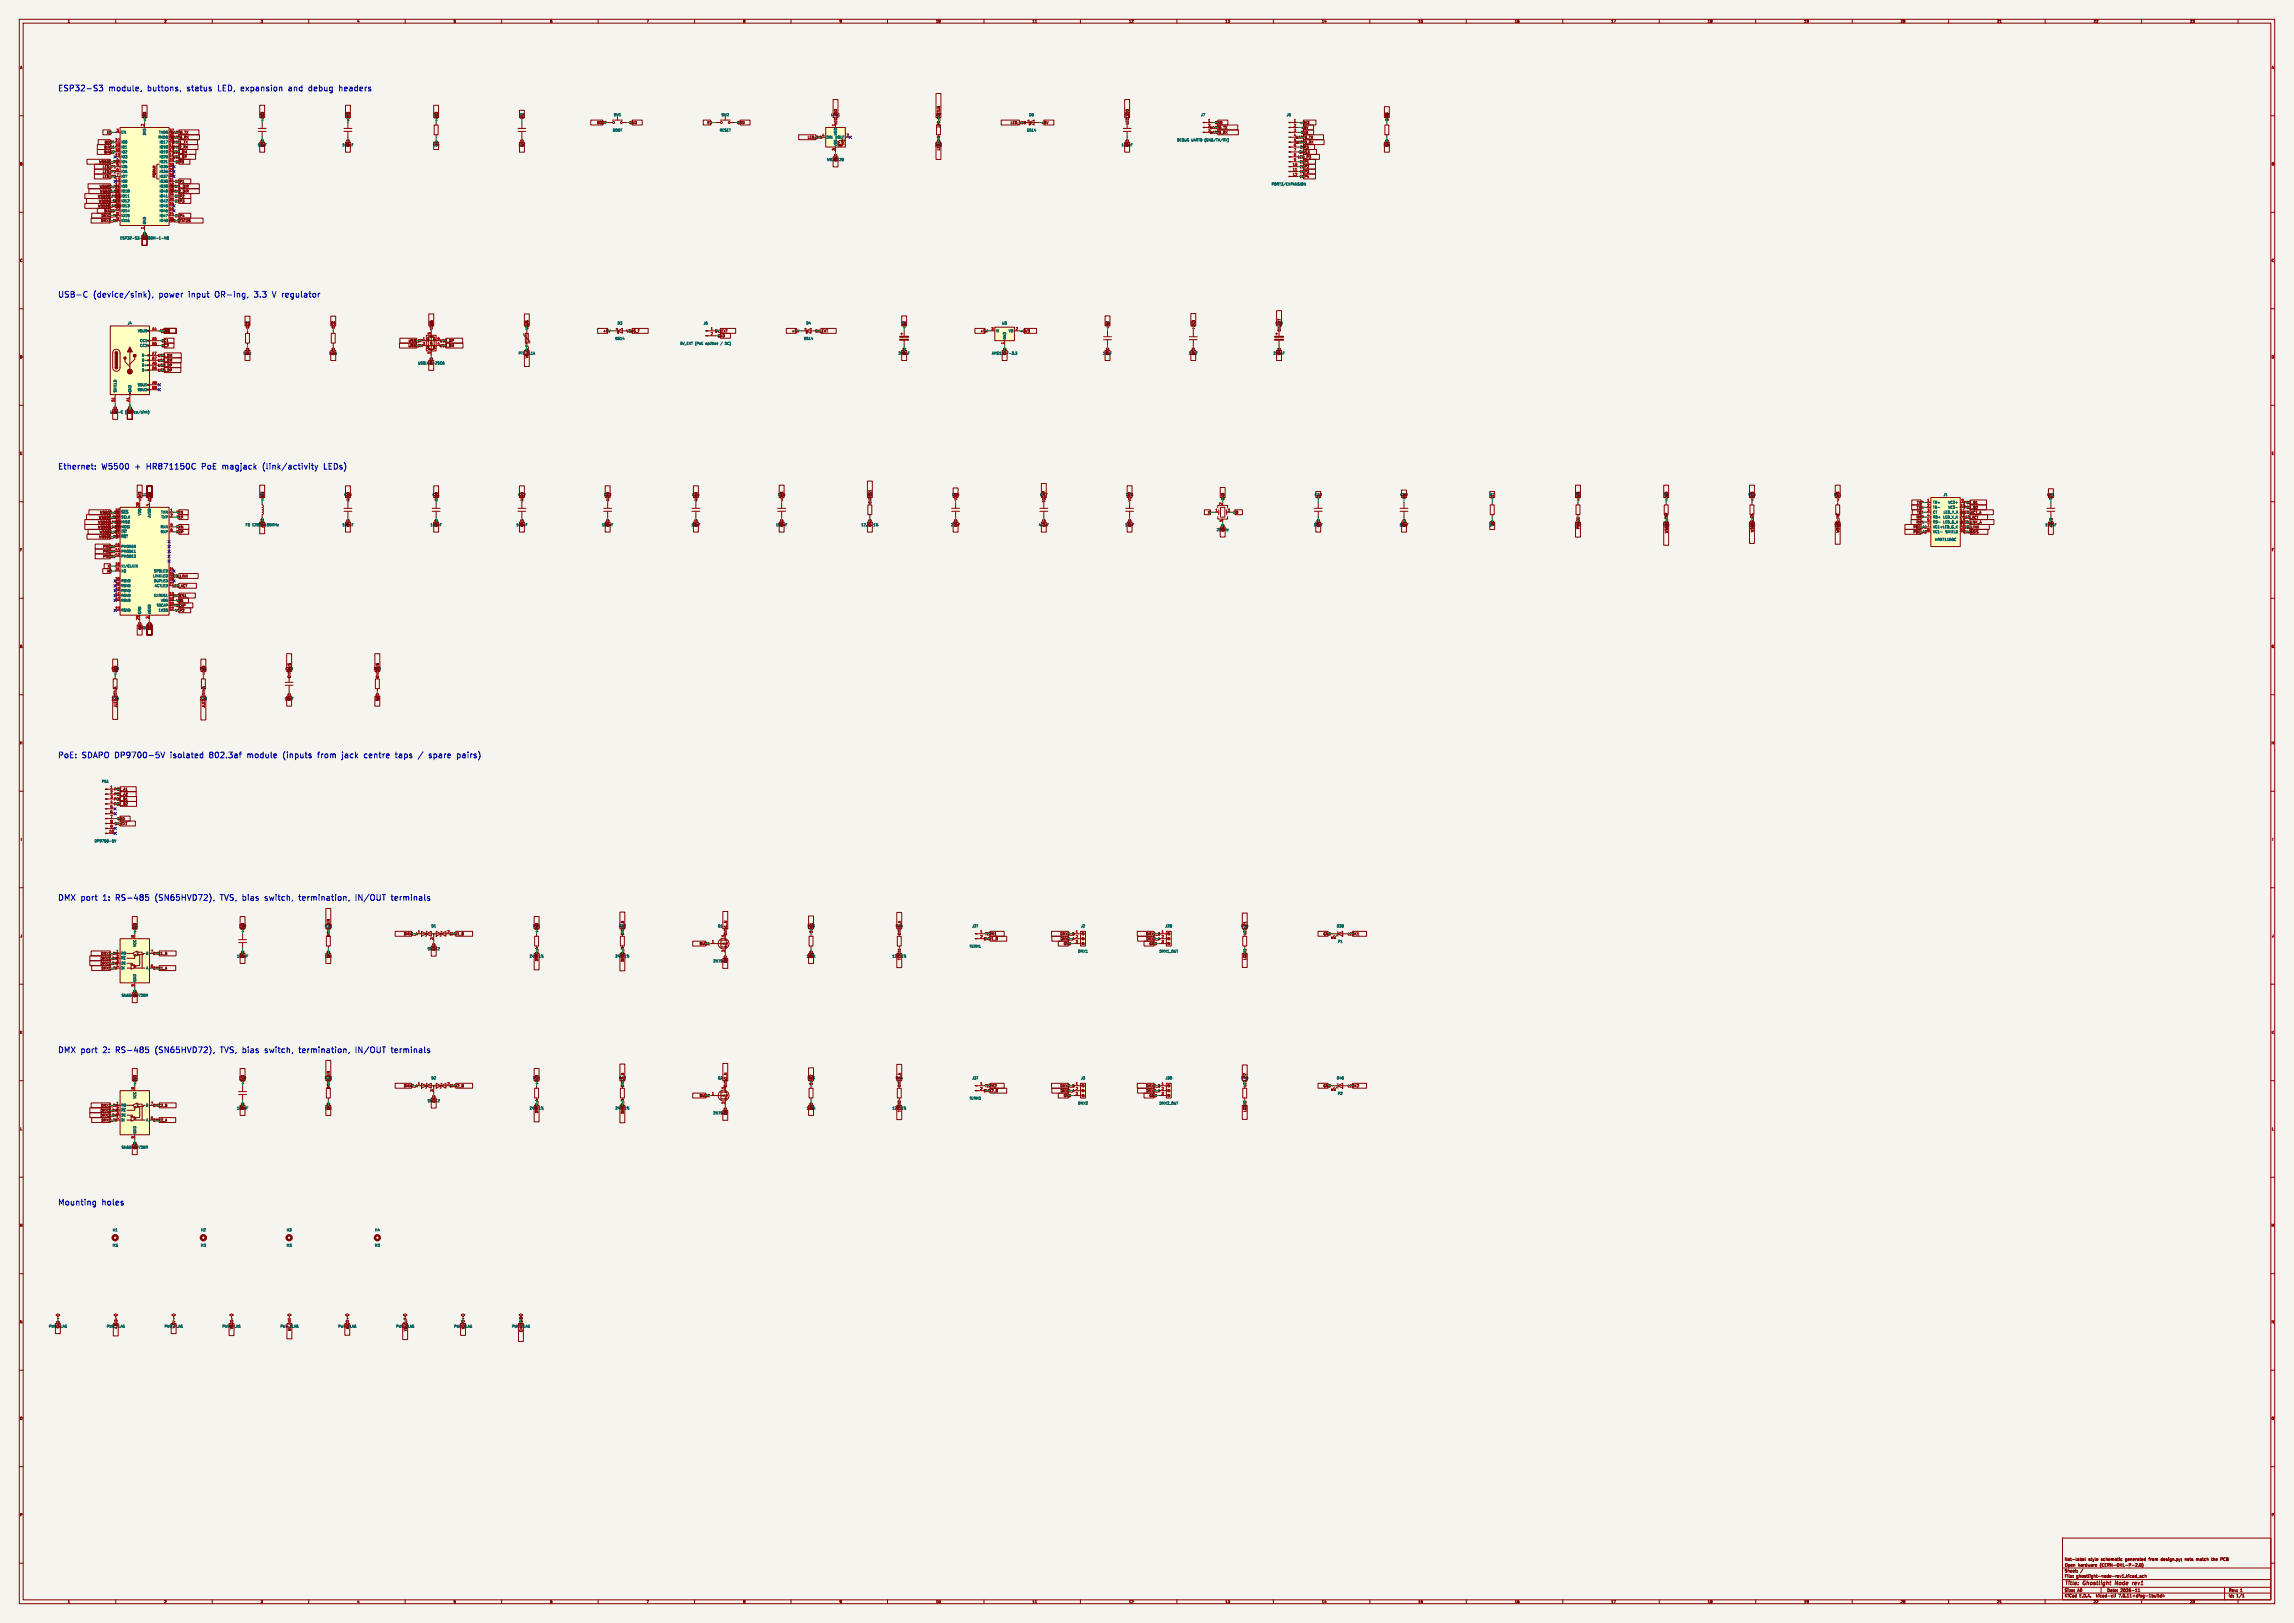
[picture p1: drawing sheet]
<svg xmlns="http://www.w3.org/2000/svg" width="1189mm" height="841mm" viewBox="0 0 1189 841" stroke-linecap="round" stroke-linejoin="round" font-family="sans-serif">
<defs><g id="words">
<g font-size="4.2" fill="#0000c2">
<text x="30" y="47">ESP32-S3</text>
<text x="56" y="47">module,</text>
<text x="76" y="47">buttons,</text>
<text x="96" y="47">status</text>
<text x="112" y="47">LED, expansion</text>
<text x="148" y="47">and</text>
<text x="158" y="47">debug</text>
<text x="174" y="47">headers</text>
<text x="30" y="154">USB-C</text>
<text x="48" y="154">(device/sink),</text>
<text x="82" y="154">power</text>
<text x="97" y="154">input</text>
<text x="110" y="154">OR-ing,</text>
<text x="131" y="154">3.3</text>
<text x="140" y="154">V regulator</text>
<text x="30" y="243">Ethernet:</text>
<text x="52" y="243">W5500</text>
<text x="69" y="243">+</text>
<text x="75" y="243">HR871150C</text>
<text x="103" y="243">PoE magjack</text>
<text x="135" y="243">(link/activity</text>
<text x="166" y="243">LEDs)</text>
<text x="30" y="393">PoE:</text>
<text x="42" y="393">SDAPO DP9700-5V</text>
<text x="87" y="393">isolated</text>
<text x="107" y="393">802.3af</text>
<text x="127" y="393">module</text>
<text x="145" y="393">(inputs</text>
<text x="163" y="393">from</text>
<text x="176" y="393">jack</text>
<text x="187" y="393">centre</text>
<text x="203" y="393">taps</text>
<text x="215" y="393">/</text>
<text x="220" y="393">spare</text>
<text x="234" y="393">pairs)</text>
<text x="30" y="467">DMX port</text>
<text x="53" y="467">1:</text>
<text x="59" y="467">RS-485</text>
<text x="79" y="467">(SN65HVD72),</text>
<text x="113" y="467">TVS, bias</text>
<text x="136" y="467">switch,</text>
<text x="153" y="467">termination,</text>
<text x="182" y="467">IN/OUT</text>
<text x="201" y="467">terminals</text>
<text x="30" y="546">DMX port</text>
<text x="53" y="546">2:</text>
<text x="59" y="546">RS-485</text>
<text x="79" y="546">(SN65HVD72),</text>
<text x="113" y="546">TVS, bias</text>
<text x="136" y="546">switch,</text>
<text x="153" y="546">termination,</text>
<text x="182" y="546">IN/OUT</text>
<text x="201" y="546">terminals</text>
<text x="30" y="625">Mounting</text>
<text x="52" y="625">holes</text>
</g>
<g font-size="2.8" fill="#840000">
<text x="1070" y="822">Title:</text>
<text x="1080" y="822">Ghostlight</text>
<text x="1097" y="822">Node</text>
<text x="1107" y="822">rev1</text>
</g>
<g font-size="2.1" fill="#840000">
<text x="1070" y="809">Net-label</text>
<text x="1082" y="809">style</text>
<text x="1089" y="809">schematic</text>
<text x="1102" y="809">generated</text>
<text x="1114" y="809">from</text>
<text x="1120" y="809">design.py;</text>
<text x="1133" y="809">nets</text>
<text x="1139" y="809">match</text>
<text x="1147" y="809">the</text>
<text x="1152" y="809">PCB</text>
<text x="1070" y="815">Sheet:</text>
<text x="1070" y="812">Open</text>
<text x="1077" y="812">hardware</text>
<text x="1089" y="812">(CERN-OHL-P-2.0)</text>
<text x="1070" y="818">File:</text>
<text x="1076" y="818">ghostlight-node-rev1.kicad_sch</text>
<text x="1070" y="828">KiCad</text>
<text x="1070" y="825">Size:</text>
<text x="1077" y="825">A0</text>
<text x="1078" y="828">E.D.A.</text>
<text x="1087" y="828">kicad-cli</text>
<text x="1092" y="825">Date:</text>
<text x="1098" y="828">7.0.11+dfsg-1build4</text>
<text x="1099" y="825">2026-11</text>
<text x="1155" y="825">Rev:</text>
<text x="1155" y="828">Id:</text>
<text x="1159" y="828">1/1</text>
<text x="1161" y="825">1</text>
</g>
<g font-size="1.8" fill="#840000">
<text x="35" y="12">1</text>
<text x="85" y="12">2</text>
<text x="135" y="12">3</text>
<text x="185" y="12">4</text>
<text x="235" y="12">5</text>
<text x="285" y="12">6</text>
<text x="335" y="12">7</text>
<text x="385" y="12">8</text>
<text x="435" y="12">9</text>
<text x="485" y="12">10</text>
<text x="535" y="12">11</text>
<text x="585" y="12">12</text>
<text x="635" y="12">13</text>
<text x="685" y="12">14</text>
<text x="735" y="12">15</text>
<text x="785" y="12">16</text>
<text x="835" y="12">17</text>
<text x="885" y="12">18</text>
<text x="935" y="12">19</text>
<text x="985" y="12">20</text>
<text x="1035" y="12">21</text>
<text x="1085" y="12">22</text>
<text x="1135" y="12">23</text>
<text x="10" y="36">A</text>
<text x="1177" y="36">A</text>
<text x="74" y="60">U1</text>
<text x="135" y="60">C1</text>
<text x="179" y="60">C2</text>
<text x="225" y="60">R1</text>
<text x="271" y="62" transform="rotate(-90 271 62)">EN</text>
<text x="326" y="64">GND</text>
<text x="366" y="64">EN</text>
<text x="382" y="64">GND</text>
<text x="431" y="60">LED1</text>
<text x="485" y="60">R2</text>
<text x="539" y="64">+5V</text>
<text x="583" y="60">C4</text>
<text x="630" y="64">GND</text>
<text x="717" y="60">R5</text>
<text x="720" y="63" transform="rotate(-90 720 63)">DIR3</text>
<text x="55" y="70">EN</text>
<text x="88" y="71">36</text>
<text x="626" y="68">3</text>
<text x="674" y="67">+5V</text>
<text x="674" y="70">GND</text>
<text x="54" y="77">BIAS1</text>
<text x="88" y="73">10</text>
<text x="88" y="76">11</text>
<text x="133" y="76">10uF</text>
<text x="137" y="76" transform="rotate(-90 137 76)">GND</text>
<text x="181" y="76" transform="rotate(-90 181 76)">GND</text>
<text x="227" y="75" transform="rotate(-90 227 75)">EN</text>
<text x="269" y="76">1uF</text>
<text x="271" y="76" transform="rotate(-90 271 76)">GND</text>
<text x="484" y="76">330</text>
<text x="585" y="76" transform="rotate(-90 585 76)">GND</text>
<text x="670" y="76">6</text>
<text x="674" y="77">DIR3</text>
<text x="717" y="76">10k</text>
<text x="720" y="76" transform="rotate(-90 720 76)">GND</text>
<text x="54" y="80">BIAS2</text>
<text x="60" y="78">38</text>
<text x="60" y="84">4</text>
<text x="88" y="78">13</text>
<text x="88" y="81">14</text>
<text x="88" y="84">23</text>
<text x="434" y="84" transform="rotate(-90 434 84)">GND</text>
<text x="10" y="86">B</text>
<text x="60" y="86">5</text>
<text x="60" y="89">6</text>
<text x="91" y="85">DIR3</text>
<text x="674" y="87">EXP2</text>
<text x="674" y="85">EXP1</text>
<text x="674" y="90">EXP3</text>
<text x="1177" y="86">B</text>
<text x="60" y="94">12</text>
<text x="60" y="91">7</text>
<text x="81" y="92" transform="rotate(-90 81 92)">PSRAM</text>
<text x="91" y="95">EXP1</text>
<text x="674" y="92">EXP4</text>
<text x="60" y="96">17</text>
<text x="60" y="99">18</text>
<text x="60" y="101">19</text>
<text x="88" y="96">32</text>
<text x="88" y="99">33</text>
<text x="88" y="101">34</text>
<text x="60" y="104">20</text>
<text x="60" y="106">21</text>
<text x="63" y="102">IO11</text>
<text x="63" y="108">IO13</text>
<text x="91" y="103">EXP2</text>
<text x="91" y="105">EXP3</text>
<text x="54" y="110">BIAS3</text>
<text x="60" y="109">22</text>
<text x="91" y="113">EXP4</text>
<text x="88" y="114">25</text>
<text x="76" y="124" transform="rotate(-90 76 124)">GND</text>
<text x="10" y="136">C</text>
<text x="1177" y="136">C</text>
<text x="127" y="168">R3</text>
<text x="129" y="170" transform="rotate(-90 129 170)">CC1</text>
<text x="171" y="168">R4</text>
<text x="174" y="170" transform="rotate(-90 174 170)">CC2</text>
<text x="222" y="168">U6</text>
<text x="272" y="168">F1</text>
<text x="312" y="172">+5V</text>
<text x="410" y="172">+5V</text>
<text x="467" y="168">C5</text>
<text x="470" y="170" transform="rotate(-90 470 170)">+5V</text>
<text x="508" y="172">+5V</text>
<text x="573" y="168">C6</text>
<text x="575" y="170" transform="rotate(-90 575 170)">+5V</text>
<text x="617" y="168">C7</text>
<text x="661" y="168">C50</text>
<text x="84" y="177">CC1</text>
<text x="219" y="176">1</text>
<text x="219" y="179">3</text>
<text x="372" y="175">GND</text>
<text x="10" y="186">D</text>
<text x="84" y="180">CC2</text>
<text x="126" y="184">5.1k</text>
<text x="129" y="184" transform="rotate(-90 129 184)">GND</text>
<text x="171" y="184">5.1k</text>
<text x="174" y="184" transform="rotate(-90 174 184)">GND</text>
<text x="269" y="184">PTC</text>
<text x="273" y="184">1.1A</text>
<text x="470" y="184" transform="rotate(-90 470 184)">GND</text>
<text x="522" y="184" transform="rotate(-90 522 184)">GND</text>
<text x="572" y="184">10uF</text>
<text x="575" y="184" transform="rotate(-90 575 184)">GND</text>
<text x="619" y="184" transform="rotate(-90 619 184)">GND</text>
<text x="664" y="184" transform="rotate(-90 664 184)">GND</text>
<text x="1177" y="186">D</text>
<text x="224" y="189" transform="rotate(-90 224 189)">GND</text>
<text x="61" y="215" transform="rotate(-90 61 215)">GND</text>
<text x="68" y="215" transform="rotate(-90 68 215)">GND</text>
<text x="10" y="236">E</text>
<text x="1177" y="236">E</text>
<text x="135" y="257">L1</text>
<text x="178" y="257">C10</text>
<text x="224" y="257">C11</text>
<text x="269" y="257">C12</text>
<text x="313" y="257">C13</text>
<text x="359" y="257">C14</text>
<text x="403" y="257">C15</text>
<text x="450" y="257">R6</text>
<text x="493" y="257">C16</text>
<text x="539" y="257">C17</text>
<text x="584" y="257">C18</text>
<text x="632" y="257">Y1</text>
<text x="817" y="257">R8</text>
<text x="862" y="257">R9</text>
<text x="906" y="257">R10</text>
<text x="951" y="257">R11</text>
<text x="1061" y="257">C21</text>
<text x="496" y="259" transform="rotate(-90 496 259)">VBG</text>
<text x="635" y="259" transform="rotate(-90 635 259)">GND</text>
<text x="684" y="258" transform="rotate(-90 684 258)">XI</text>
<text x="729" y="259" transform="rotate(-90 729 259)">XO</text>
<text x="774" y="258" transform="rotate(-90 774 258)">XI</text>
<text x="993" y="264">TXN</text>
<text x="993" y="261">TXP</text>
<text x="1064" y="259" transform="rotate(-90 1064 259)">TCT</text>
<text x="60" y="265">32</text>
<text x="60" y="268">33</text>
<text x="91" y="266">TXN</text>
<text x="91" y="269">TXP</text>
<text x="626" y="266">XI</text>
<text x="639" y="266">XO</text>
<text x="993" y="269">RXP</text>
<text x="994" y="266">TCT</text>
<text x="1016" y="265">11</text>
<text x="1016" y="268">12</text>
<text x="60" y="270">34</text>
<text x="60" y="273">35</text>
<text x="60" y="275">36</text>
<text x="63" y="271">MISO</text>
<text x="63" y="274">MOSI</text>
<text x="91" y="274">RXN</text>
<text x="137" y="273" transform="rotate(-90 137 273)">AVDD</text>
<text x="181" y="273" transform="rotate(-90 181 273)">GND</text>
<text x="227" y="273" transform="rotate(-90 227 273)">GND</text>
<text x="271" y="273" transform="rotate(-90 271 273)">GND</text>
<text x="316" y="273" transform="rotate(-90 316 273)">GND</text>
<text x="358" y="273">10uF</text>
<text x="362" y="273" transform="rotate(-90 362 273)">GND</text>
<text x="406" y="273" transform="rotate(-90 406 273)">GND</text>
<text x="452" y="273" transform="rotate(-90 452 273)">GND</text>
<text x="493" y="273">22nF</text>
<text x="496" y="273" transform="rotate(-90 496 273)">GND</text>
<text x="542" y="273" transform="rotate(-90 542 273)">GND</text>
<text x="583" y="273">10uF</text>
<text x="586" y="273" transform="rotate(-90 586 273)">GND</text>
<text x="635" y="276" transform="rotate(-90 635 276)">GND</text>
<text x="684" y="273" transform="rotate(-90 684 273)">GND</text>
<text x="729" y="273" transform="rotate(-90 729 273)">GND</text>
<text x="772" y="273">1M</text>
<text x="774" y="272" transform="rotate(-90 774 272)">XO</text>
<text x="816" y="273">10k</text>
<text x="862" y="273">10k</text>
<text x="906" y="273">10k</text>
<text x="951" y="273">10k</text>
<text x="993" y="271">RXN</text>
<text x="999" y="275">8</text>
<text x="1016" y="275">SH</text>
<text x="1016" y="270">13</text>
<text x="1016" y="273">14</text>
<text x="1064" y="274" transform="rotate(-90 1064 274)">+3V3</text>
<text x="60" y="278">37</text>
<text x="91" y="277">RXP</text>
<text x="10" y="286">F</text>
<text x="1177" y="286">F</text>
<text x="55" y="297">XO</text>
<text x="56" y="294">XI</text>
<text x="88" y="301">26</text>
<text x="91" y="312">VBG</text>
<text x="73" y="326" transform="rotate(-90 73 326)">GND</text>
<text x="78" y="326" transform="rotate(-90 78 326)">GND</text>
<text x="10" y="336">G</text>
<text x="1177" y="336">G</text>
<text x="58" y="347">R50</text>
<text x="103" y="347">R51</text>
<text x="148" y="347">C23</text>
<text x="194" y="347">R12</text>
<text x="58" y="363">220</text>
<text x="103" y="363">220</text>
<text x="147" y="363">10nF</text>
<text x="151" y="363" transform="rotate(-90 151 363)">GND</text>
<text x="194" y="363">1M</text>
<text x="197" y="363" transform="rotate(-90 197 363)">GND</text>
<text x="10" y="386">H</text>
<text x="1177" y="386">H</text>
<text x="61" y="425">GND</text>
<text x="11" y="436">I</text>
<text x="1178" y="436">I</text>
<text x="10" y="486">J</text>
<text x="68" y="481">U3</text>
<text x="124" y="481">C30</text>
<text x="168" y="481">R30</text>
<text x="276" y="481">R31</text>
<text x="321" y="481">R32</text>
<text x="418" y="481">R33</text>
<text x="464" y="481">R34</text>
<text x="643" y="481">R35</text>
<text x="686" y="485">GND</text>
<text x="1177" y="486">J</text>
<text x="362" y="490">BIAS1</text>
<text x="551" y="490">GND</text>
<text x="596" y="490">GND</text>
<text x="60" y="496">2</text>
<text x="127" y="497" transform="rotate(-90 127 497)">GND</text>
<text x="168" y="496">10k</text>
<text x="171" y="497" transform="rotate(-90 171 497)">GND</text>
<text x="226" y="493" transform="rotate(-90 226 493)">GND</text>
<text x="319" y="496">240</text>
<text x="324" y="496">1%</text>
<text x="418" y="496">100k</text>
<text x="421" y="497" transform="rotate(-90 421 497)">GND</text>
<text x="462" y="496">120</text>
<text x="467" y="496">1%</text>
<text x="644" y="496">1k</text>
<text x="646" y="498" transform="rotate(-90 646 498)">LEDK1</text>
<text x="60" y="499">3</text>
<text x="377" y="499" transform="rotate(-90 377 499)">GND</text>
<text x="71" y="517" transform="rotate(-90 71 517)">GND</text>
<text x="10" y="536">K</text>
<text x="1177" y="536">K</text>
<text x="68" y="559">U4</text>
<text x="124" y="559">C40</text>
<text x="168" y="559">R40</text>
<text x="276" y="559">R41</text>
<text x="321" y="559">R42</text>
<text x="418" y="559">R43</text>
<text x="464" y="559">R44</text>
<text x="643" y="559">R45</text>
<text x="686" y="564">GND</text>
<text x="362" y="569">BIAS2</text>
<text x="551" y="569">GND</text>
<text x="596" y="569">GND</text>
<text x="60" y="575">2</text>
<text x="127" y="575" transform="rotate(-90 127 575)">GND</text>
<text x="168" y="575">10k</text>
<text x="171" y="575" transform="rotate(-90 171 575)">GND</text>
<text x="226" y="571" transform="rotate(-90 226 571)">GND</text>
<text x="319" y="575">240</text>
<text x="324" y="575">1%</text>
<text x="418" y="575">100k</text>
<text x="421" y="575" transform="rotate(-90 421 575)">GND</text>
<text x="462" y="575">120</text>
<text x="467" y="575">1%</text>
<text x="644" y="575">1k</text>
<text x="60" y="578">3</text>
<text x="377" y="578" transform="rotate(-90 377 578)">GND</text>
<text x="10" y="586">L</text>
<text x="1177" y="586">L</text>
<text x="71" y="596" transform="rotate(-90 71 596)">GND</text>
<text x="10" y="636">M</text>
<text x="1177" y="636">M</text>
<text x="10" y="686">N</text>
<text x="31" y="688" transform="rotate(-90 31 688)">GND</text>
<text x="61" y="689" transform="rotate(-90 61 689)">+3V3</text>
<text x="91" y="688" transform="rotate(-90 91 688)">+5V</text>
<text x="121" y="689" transform="rotate(-90 121 689)">VBUS</text>
<text x="181" y="689" transform="rotate(-90 181 689)">AVDD</text>
<text x="241" y="689" transform="rotate(-90 241 689)">V1P2</text>
<text x="1177" y="686">N</text>
<text x="10" y="736">O</text>
<text x="1177" y="736">O</text>
<text x="10" y="786">P</text>
<text x="1177" y="786">P</text>
<text x="35" y="831">1</text>
<text x="85" y="831">2</text>
<text x="135" y="831">3</text>
<text x="185" y="831">4</text>
<text x="235" y="831">5</text>
<text x="285" y="831">6</text>
<text x="335" y="831">7</text>
<text x="385" y="831">8</text>
<text x="435" y="831">9</text>
<text x="485" y="831">10</text>
<text x="535" y="831">11</text>
<text x="585" y="831">12</text>
<text x="635" y="831">13</text>
<text x="685" y="831">14</text>
<text x="735" y="831">15</text>
<text x="785" y="831">16</text>
<text x="835" y="831">17</text>
<text x="885" y="831">18</text>
<text x="935" y="831">19</text>
<text x="985" y="831">20</text>
<text x="1035" y="831">21</text>
<text x="1085" y="831">22</text>
<text x="1135" y="831">23</text>
</g>
<g font-size="1.8" fill="#a90000">
<text x="75" y="65" transform="rotate(-90 75 65)">2</text>
<text x="433" y="65" transform="rotate(-90 433 65)">1</text>
<text x="626" y="63">1</text>
<text x="626" y="66">2</text>
<text x="670" y="63">1</text>
<text x="670" y="66">2</text>
<text x="60" y="68">3</text>
<text x="88" y="68">37</text>
<text x="426" y="71">4</text>
<text x="439" y="71">2</text>
<text x="670" y="68">3</text>
<text x="670" y="71">4</text>
<text x="60" y="73">27</text>
<text x="60" y="76">39</text>
<text x="670" y="73">5</text>
<text x="60" y="81">15</text>
<text x="433" y="78" transform="rotate(-90 433 78)">3</text>
<text x="670" y="78">7</text>
<text x="670" y="81">8</text>
<text x="670" y="84">9</text>
<text x="88" y="86">28</text>
<text x="88" y="89">29</text>
<text x="670" y="86">10</text>
<text x="670" y="89">11</text>
<text x="88" y="91">30</text>
<text x="88" y="94">31</text>
<text x="670" y="91">12</text>
<text x="88" y="106">26</text>
<text x="88" y="104">35</text>
<text x="60" y="112">8</text>
<text x="88" y="109">16</text>
<text x="88" y="112">24</text>
<text x="60" y="114">9</text>
<text x="75" y="119" transform="rotate(-90 75 119)">1</text>
<text x="79" y="171">A4</text>
<text x="223" y="173" transform="rotate(-90 223 173)">5</text>
<text x="368" y="171">1</text>
<text x="368" y="174">2</text>
<text x="514" y="171">3</text>
<text x="526" y="171">2</text>
<text x="79" y="179">B5</text>
<text x="79" y="176">A5</text>
<text x="227" y="179">4</text>
<text x="227" y="176">6</text>
<text x="520" y="179" transform="rotate(-90 520 179)">1</text>
<text x="79" y="184">A7</text>
<text x="223" y="184" transform="rotate(-90 223 184)">2</text>
<text x="79" y="192">B6</text>
<text x="79" y="186">B7</text>
<text x="79" y="189">A6</text>
<text x="79" y="202">B8</text>
<text x="79" y="199">A8</text>
<text x="59" y="208" transform="rotate(-90 59 208)">S1</text>
<text x="67" y="208" transform="rotate(-90 67 208)">A1</text>
<text x="72" y="263" transform="rotate(-90 72 263)">28</text>
<text x="77" y="262" transform="rotate(-90 77 262)">4</text>
<text x="633" y="262" transform="rotate(-90 633 262)">2</text>
<text x="999" y="260">1</text>
<text x="999" y="263">2</text>
<text x="1016" y="263">10</text>
<text x="1017" y="260">9</text>
<text x="88" y="265">1</text>
<text x="88" y="268">2</text>
<text x="630" y="265">1</text>
<text x="636" y="265">3</text>
<text x="999" y="265">3</text>
<text x="999" y="268">4</text>
<text x="88" y="273">5</text>
<text x="88" y="275">6</text>
<text x="633" y="271" transform="rotate(-90 633 271)">4</text>
<text x="999" y="270">5</text>
<text x="999" y="273">7</text>
<text x="60" y="285">44</text>
<text x="60" y="283">45</text>
<text x="60" y="293">30</text>
<text x="60" y="288">43</text>
<text x="60" y="296">31</text>
<text x="88" y="296">24</text>
<text x="88" y="298">25</text>
<text x="60" y="301">38</text>
<text x="60" y="303">39</text>
<text x="60" y="306">40</text>
<text x="88" y="303">27</text>
<text x="60" y="308">41</text>
<text x="60" y="311">42</text>
<text x="88" y="308">10</text>
<text x="88" y="311">18</text>
<text x="60" y="316">23</text>
<text x="88" y="313">20</text>
<text x="88" y="316">22</text>
<text x="72" y="321" transform="rotate(-90 72 321)">29</text>
<text x="77" y="321" transform="rotate(-90 77 321)">3</text>
<text x="57" y="409">1</text>
<text x="57" y="411">2</text>
<text x="57" y="414">3</text>
<text x="57" y="416">4</text>
<text x="57" y="419">5</text>
<text x="57" y="421">6</text>
<text x="57" y="424">7</text>
<text x="56" y="432">10</text>
<text x="57" y="426">8</text>
<text x="57" y="429">9</text>
<text x="70" y="486" transform="rotate(-90 70 486)">8</text>
<text x="216" y="484">1</text>
<text x="232" y="484">2</text>
<text x="376" y="486" transform="rotate(-90 376 486)">3</text>
<text x="508" y="484">1</text>
<text x="557" y="484">1</text>
<text x="602" y="484">1</text>
<text x="225" y="487" transform="rotate(-90 225 487)">3</text>
<text x="369" y="489">1</text>
<text x="508" y="486">2</text>
<text x="557" y="486">2</text>
<text x="557" y="489">3</text>
<text x="602" y="486">2</text>
<text x="602" y="489">3</text>
<text x="60" y="494">1</text>
<text x="78" y="494">7</text>
<text x="376" y="493" transform="rotate(-90 376 493)">2</text>
<text x="60" y="501">4</text>
<text x="78" y="501">6</text>
<text x="70" y="511" transform="rotate(-90 70 511)">5</text>
<text x="216" y="562">1</text>
<text x="232" y="562">2</text>
<text x="508" y="562">1</text>
<text x="557" y="562">1</text>
<text x="602" y="562">1</text>
<text x="70" y="565" transform="rotate(-90 70 565)">8</text>
<text x="225" y="566" transform="rotate(-90 225 566)">3</text>
<text x="369" y="567">1</text>
<text x="376" y="565" transform="rotate(-90 376 565)">3</text>
<text x="508" y="565">2</text>
<text x="557" y="565">2</text>
<text x="557" y="567">3</text>
<text x="602" y="565">2</text>
<text x="602" y="567">3</text>
<text x="60" y="573">1</text>
<text x="78" y="573">7</text>
<text x="376" y="572" transform="rotate(-90 376 572)">2</text>
<text x="60" y="580">4</text>
<text x="78" y="580">6</text>
<text x="70" y="590" transform="rotate(-90 70 590)">5</text>
</g>
<g font-size="1.8" fill="#009600">
<text x="76" y="63" transform="rotate(-90 76 63)">+3V3</text>
<text x="137" y="63" transform="rotate(-90 137 63)">+3V3</text>
<text x="181" y="63" transform="rotate(-90 181 63)">+3V3</text>
<text x="227" y="63" transform="rotate(-90 227 63)">+3V3</text>
<text x="309" y="64">BOOT</text>
<text x="434" y="65" transform="rotate(-90 434 65)">LED_VDD</text>
<text x="524" y="64">LED_VDD</text>
<text x="585" y="65" transform="rotate(-90 585 65)">LED_VDD</text>
<text x="673" y="64">+3V3</text>
<text x="89" y="70">UART0_TX</text>
<text x="487" y="66" transform="rotate(-90 487 66)">LED_STATUS</text>
<text x="627" y="70">UART0_RX</text>
<text x="627" y="67">UART0_TX</text>
<text x="54" y="75">BOOT</text>
<text x="88" y="72">UART0_RX</text>
<text x="89" y="77">DMX2_RX</text>
<text x="89" y="75">DMX1_TX</text>
<text x="419" y="72">LED_DIN</text>
<text x="671" y="75">UART0_RX</text>
<text x="672" y="72">UART0_TX</text>
<text x="89" y="80">USB_DM</text>
<text x="89" y="82">USB_DP</text>
<text x="487" y="78" transform="rotate(-90 487 78)">LED_DIN</text>
<text x="673" y="82">LED_P3</text>
<text x="673" y="80">BIAS3</text>
<text x="51" y="85">W5500_RST</text>
<text x="53" y="87">LED_P1</text>
<text x="53" y="90">LED_P2</text>
<text x="53" y="92">LED_P3</text>
<text x="51" y="97">W5500_INT</text>
<text x="52" y="100">W5500_CS</text>
<text x="88" y="97">DMX1_DIR</text>
<text x="88" y="100">DMX2_DIR</text>
<text x="51" y="108">W5500_MISO</text>
<text x="51" y="103">W5500_MOSI</text>
<text x="51" y="105">W5500_SCK</text>
<text x="52" y="113">DMX2_TX</text>
<text x="52" y="115">DMX1_RX</text>
<text x="83" y="115">IO48 LED_STATUS</text>
<text x="83" y="172">VBUS</text>
<text x="224" y="171" transform="rotate(-90 224 171)">VBUS</text>
<text x="274" y="171" transform="rotate(-90 274 171)">VBUS</text>
<text x="325" y="172">VBUS_F</text>
<text x="370" y="172">5V_EXT</text>
<text x="423" y="172">5V_EXT</text>
<text x="529" y="172">+3V3</text>
<text x="619" y="171" transform="rotate(-90 619 171)">+3V3</text>
<text x="664" y="172" transform="rotate(-90 664 172)">5V_EXT</text>
<text x="212" y="177">USB_DP</text>
<text x="228" y="177">USB_DP</text>
<text x="82" y="185">USB_DM</text>
<text x="212" y="180">USB_DM</text>
<text x="228" y="180">USB_DM</text>
<text x="274" y="186" transform="rotate(-90 274 186)">VBUS_F</text>
<text x="82" y="188">USB_DM</text>
<text x="82" y="190">USB_DP</text>
<text x="82" y="193">USB_DP</text>
<text x="73" y="260" transform="rotate(-90 73 260)">+3V3</text>
<text x="78" y="260" transform="rotate(-90 78 260)">AVDD</text>
<text x="137" y="260" transform="rotate(-90 137 260)">+3V3</text>
<text x="181" y="260" transform="rotate(-90 181 260)">AVDD</text>
<text x="227" y="260" transform="rotate(-90 227 260)">AVDD</text>
<text x="271" y="260" transform="rotate(-90 271 260)">AVDD</text>
<text x="316" y="260" transform="rotate(-90 316 260)">AVDD</text>
<text x="362" y="260" transform="rotate(-90 362 260)">AVDD</text>
<text x="406" y="260" transform="rotate(-90 406 260)">+3V3</text>
<text x="452" y="261" transform="rotate(-90 452 261)">EXRES1</text>
<text x="542" y="260" transform="rotate(-90 542 260)">TOCAP</text>
<text x="586" y="260" transform="rotate(-90 586 260)">V1P2</text>
<text x="819" y="260" transform="rotate(-90 819 260)">+3V3</text>
<text x="865" y="260" transform="rotate(-90 865 260)">+3V3</text>
<text x="909" y="260" transform="rotate(-90 909 260)">+3V3</text>
<text x="953" y="260" transform="rotate(-90 953 260)">+3V3</text>
<text x="1018" y="264">POE_B2</text>
<text x="1018" y="261">POE_B1</text>
<text x="51" y="269">W5500_SCK</text>
<text x="52" y="266">W5500_CS</text>
<text x="1016" y="266">JLED_ACT_A</text>
<text x="1018" y="269">LED_ACT</text>
<text x="51" y="271">W5500_MISO</text>
<text x="51" y="274">W5500_MOSI</text>
<text x="819" y="274" transform="rotate(-90 819 274)">PMODE</text>
<text x="909" y="276" transform="rotate(-90 909 276)">W5500_CS</text>
<text x="992" y="274">POE_A1</text>
<text x="1007" y="271">LED_G_A JLED_LNK_A</text>
<text x="1017" y="274">LED_LINK</text>
<text x="51" y="279">W5500_RST</text>
<text x="51" y="277">W5500_INT</text>
<text x="865" y="276" transform="rotate(-90 865 276)">W5500_RST</text>
<text x="953" y="276" transform="rotate(-90 953 276)">W5500_INT</text>
<text x="992" y="277">POE_A2</text>
<text x="1017" y="277">CHASSIS</text>
<text x="53" y="284">PMODE</text>
<text x="53" y="287">PMODE</text>
<text x="53" y="289">PMODE</text>
<text x="89" y="299">LED_LINK</text>
<text x="89" y="304">LED_ACT</text>
<text x="89" y="310">EXRES1</text>
<text x="90" y="315">TOCAP</text>
<text x="91" y="317">V1P2</text>
<text x="61" y="350" transform="rotate(-90 61 350)">+3V3</text>
<text x="106" y="350" transform="rotate(-90 106 350)">+3V3</text>
<text x="151" y="352" transform="rotate(-90 151 352)">CHASSIS</text>
<text x="197" y="352" transform="rotate(-90 197 352)">CHASSIS</text>
<text x="61" y="367" transform="rotate(-90 61 367)">JLED_ACT_A</text>
<text x="106" y="367" transform="rotate(-90 106 367)">JLED_LNK_A</text>
<text x="59" y="412">POE_A2</text>
<text x="59" y="410">POE_A1</text>
<text x="59" y="418">POE_B2</text>
<text x="59" y="415">POE_B1</text>
<text x="59" y="428">5V_EXT</text>
<text x="71" y="483" transform="rotate(-90 71 483)">+3V3</text>
<text x="127" y="483" transform="rotate(-90 127 483)">+3V3</text>
<text x="171" y="486" transform="rotate(-90 171 486)">DMX1_DIR</text>
<text x="209" y="485">DMX1_A</text>
<text x="233" y="485">DMX1_B</text>
<text x="279" y="483" transform="rotate(-90 279 483)">+3V3</text>
<text x="324" y="485" transform="rotate(-90 324 485)">DMX1_B</text>
<text x="377" y="485" transform="rotate(-90 377 485)">BIAS1_N</text>
<text x="421" y="484" transform="rotate(-90 421 484)">BIAS1</text>
<text x="467" y="485" transform="rotate(-90 467 485)">DMX1_A</text>
<text x="510" y="485">TERM1</text>
<text x="549" y="485">DMX1_B</text>
<text x="594" y="485">DMX1_B</text>
<text x="646" y="484" transform="rotate(-90 646 484)">LED_P1</text>
<text x="698" y="485">LEDK1</text>
<text x="510" y="487">DMX1_B</text>
<text x="550" y="487">DMX1_A</text>
<text x="594" y="487">DMX1_A</text>
<text x="52" y="498">DMX1_DIR</text>
<text x="52" y="495">DMX1_RX</text>
<text x="79" y="495">DMX1_B</text>
<text x="467" y="498" transform="rotate(-90 467 498)">TERM1</text>
<text x="52" y="500">DMX1_DIR</text>
<text x="52" y="503">DMX1_TX</text>
<text x="79" y="503">DMX1_A</text>
<text x="279" y="498" transform="rotate(-90 279 498)">DMX1_A</text>
<text x="324" y="498" transform="rotate(-90 324 498)">BIAS1_N</text>
<text x="71" y="562" transform="rotate(-90 71 562)">+3V3</text>
<text x="127" y="562" transform="rotate(-90 127 562)">+3V3</text>
<text x="209" y="564">DMX2_A</text>
<text x="233" y="564">DMX2_B</text>
<text x="279" y="562" transform="rotate(-90 279 562)">+3V3</text>
<text x="324" y="563" transform="rotate(-90 324 563)">DMX2_B</text>
<text x="377" y="564" transform="rotate(-90 377 564)">BIAS2_N</text>
<text x="421" y="562" transform="rotate(-90 421 562)">BIAS2</text>
<text x="467" y="563" transform="rotate(-90 467 563)">DMX2_A</text>
<text x="510" y="564">TERM2</text>
<text x="549" y="564">DMX2_B</text>
<text x="594" y="564">DMX2_B</text>
<text x="646" y="563" transform="rotate(-90 646 563)">LED_P2</text>
<text x="698" y="564">LEDK2</text>
<text x="171" y="564" transform="rotate(-90 171 564)">DMX2_DIR</text>
<text x="510" y="566">DMX2_B</text>
<text x="550" y="566">DMX2_A</text>
<text x="594" y="566">DMX2_A</text>
<text x="52" y="574">DMX2_RX</text>
<text x="79" y="574">DMX2_B</text>
<text x="52" y="579">DMX2_DIR</text>
<text x="52" y="576">DMX2_DIR</text>
<text x="52" y="581">DMX2_TX</text>
<text x="79" y="581">DMX2_A</text>
<text x="279" y="577" transform="rotate(-90 279 577)">DMX2_A</text>
<text x="324" y="577" transform="rotate(-90 324 577)">BIAS2_N</text>
<text x="467" y="576" transform="rotate(-90 467 576)">TERM2</text>
<text x="646" y="576" transform="rotate(-90 646 576)">LEDK2</text>
<text x="151" y="690" transform="rotate(-90 151 690)">5V_EXT</text>
<text x="211" y="690" transform="rotate(-90 211 690)">VBUS_F</text>
<text x="271" y="690" transform="rotate(-90 271 690)">CHASSIS</text>
</g>
<g font-size="1.8" fill="#006464">
<text x="269" y="60">C3</text>
<text x="318" y="60">SW1</text>
<text x="374" y="60">SW2</text>
<text x="533" y="60">D5</text>
<text x="622" y="60">J7</text>
<text x="667" y="60">J5</text>
<text x="63" y="69">EN</text>
<text x="76" y="70" transform="rotate(-90 76 70)">3V3</text>
<text x="82" y="72">RXD0</text>
<text x="82" y="69">TXD0</text>
<text x="317" y="68">BOOT</text>
<text x="373" y="68">RESET</text>
<text x="428" y="72">DIN</text>
<text x="433" y="72">DOUT</text>
<text x="434" y="70" transform="rotate(-90 434 70)">VDD</text>
<text x="532" y="68">SS14</text>
<text x="63" y="75">IO0</text>
<text x="63" y="77">IO1</text>
<text x="83" y="75">IO17</text>
<text x="83" y="77">IO18</text>
<text x="177" y="76">100nF</text>
<text x="224" y="76">10k</text>
<text x="434" y="76" transform="rotate(-90 434 76)">VSS</text>
<text x="581" y="76">100nF</text>
<text x="610" y="73">DEBUG UART0 (GND/TX/RX)</text>
<text x="63" y="82">IO3</text>
<text x="63" y="80">IO2</text>
<text x="83" y="80">IO19</text>
<text x="83" y="82">IO20</text>
<text x="429" y="84">WS2812B</text>
<text x="63" y="85">IO4</text>
<text x="63" y="87">IO5</text>
<text x="63" y="90">IO6</text>
<text x="83" y="85">IO21</text>
<text x="83" y="87">IO35</text>
<text x="83" y="90">IO36</text>
<text x="63" y="95">IO8</text>
<text x="63" y="92">IO7</text>
<text x="83" y="92">IO37</text>
<text x="83" y="95">IO38</text>
<text x="63" y="97">IO9</text>
<text x="63" y="100">IO10</text>
<text x="83" y="97">IO39</text>
<text x="83" y="100">IO40</text>
<text x="659" y="96">PORT3/EXPANSION</text>
<text x="63" y="105">IO12</text>
<text x="83" y="108">IO45</text>
<text x="83" y="102">IO41</text>
<text x="83" y="105">IO42</text>
<text x="63" y="110">IO14</text>
<text x="63" y="113">IO15</text>
<text x="83" y="110">IO46</text>
<text x="83" y="113">IO47</text>
<text x="63" y="115">IO16</text>
<text x="76" y="116" transform="rotate(-90 76 116)">GND</text>
<text x="62" y="124">ESP32-S3-WROOM-1-N8</text>
<text x="66" y="168">J4</text>
<text x="71" y="172">VBUS</text>
<text x="320" y="168">D3</text>
<text x="365" y="168">J6</text>
<text x="418" y="168">D4</text>
<text x="516" y="172">VI</text>
<text x="519" y="168">U5</text>
<text x="523" y="172">VO</text>
<text x="73" y="177">CC1</text>
<text x="73" y="180">CC2</text>
<text x="319" y="176">SS14</text>
<text x="352" y="179">5V_EXT (PoE</text>
<text x="366" y="179">splitter</text>
<text x="374" y="179">/</text>
<text x="376" y="179">DC)</text>
<text x="417" y="176">SS14</text>
<text x="522" y="176" transform="rotate(-90 522 176)">GND</text>
<text x="73" y="185">D-</text>
<text x="466" y="184">220uF</text>
<text x="514" y="184">AMS1117-3.3</text>
<text x="616" y="184">22uF</text>
<text x="660" y="184">220uF</text>
<text x="73" y="190">D+</text>
<text x="73" y="188">D-</text>
<text x="217" y="189">USBLC6-2SC6</text>
<text x="73" y="193">D+</text>
<text x="61" y="203" transform="rotate(-90 61 203)">SHIELD</text>
<text x="68" y="203" transform="rotate(-90 68 203)">GND</text>
<text x="71" y="200">SBU1</text>
<text x="71" y="203">SBU2</text>
<text x="57" y="214">USB-C</text>
<text x="65" y="214">(device/sink)</text>
<text x="74" y="257">U2</text>
<text x="681" y="257">C19</text>
<text x="726" y="257">C20</text>
<text x="772" y="257">R7</text>
<text x="1007" y="257">J1</text>
<text x="1002" y="261">TD+</text>
<text x="1002" y="264">TD-</text>
<text x="1010" y="264">VC2-</text>
<text x="1010" y="261">VC2+</text>
<text x="63" y="266">~{SCS}</text>
<text x="63" y="269">SCLK</text>
<text x="73" y="267" transform="rotate(-90 73 267)">VDD</text>
<text x="78" y="268" transform="rotate(-90 78 268)">AVDD</text>
<text x="83" y="266">TXN</text>
<text x="83" y="269">TXP</text>
<text x="1002" y="266">CT</text>
<text x="1002" y="269">RD+</text>
<text x="1007" y="269">LED_Y_K</text>
<text x="1007" y="266">LED_Y_A</text>
<text x="83" y="274">RXN</text>
<text x="127" y="273">FB</text>
<text x="131" y="273">120R@100MHz</text>
<text x="177" y="273">100nF</text>
<text x="223" y="273">100nF</text>
<text x="267" y="273">100nF</text>
<text x="312" y="273">100nF</text>
<text x="402" y="273">100nF</text>
<text x="446" y="273">12.4k</text>
<text x="453" y="273">1%</text>
<text x="538" y="273">4.7uF</text>
<text x="631" y="275">25MHz</text>
<text x="681" y="273">18pF</text>
<text x="725" y="273">18pF</text>
<text x="1002" y="271">RD-</text>
<text x="1002" y="274">VC1+ LED_G_K</text>
<text x="1060" y="273">100nF</text>
<text x="63" y="276">~{INT}</text>
<text x="63" y="279">~{RST}</text>
<text x="83" y="276">RXP</text>
<text x="1002" y="276">VC1-</text>
<text x="1003" y="280">HR871150C</text>
<text x="1008" y="276">SHIELD</text>
<text x="63" y="287">PMODE1</text>
<text x="63" y="284">PMODE0</text>
<text x="63" y="289">PMODE2</text>
<text x="63" y="294">XI/CLKIN</text>
<text x="63" y="297">XO</text>
<text x="79" y="299">LINKLED</text>
<text x="80" y="297">SPDLED</text>
<text x="63" y="302">RSVD</text>
<text x="63" y="304">RSVD</text>
<text x="80" y="302">DUPLED</text>
<text x="80" y="304">ACTLED</text>
<text x="63" y="307">RSVD</text>
<text x="63" y="309">RSVD</text>
<text x="80" y="309">EXRES1</text>
<text x="63" y="317">RSVD</text>
<text x="63" y="312">RSVD</text>
<text x="81" y="315">TOCAP</text>
<text x="82" y="317">1V2O</text>
<text x="83" y="312">VBG</text>
<text x="73" y="318" transform="rotate(-90 73 318)">GND</text>
<text x="78" y="318" transform="rotate(-90 78 318)">AGND</text>
<text x="72" y="326">W5500</text>
<text x="53" y="406">PS1</text>
<text x="49" y="437">DP9700-5V</text>
<text x="223" y="481">D1</text>
<text x="372" y="481">Q1</text>
<text x="504" y="481">J2T</text>
<text x="560" y="481">J2</text>
<text x="604" y="481">J2O</text>
<text x="693" y="481">D30</text>
<text x="71" y="491" transform="rotate(-90 71 491)">VCC</text>
<text x="502" y="491">TERM1</text>
<text x="693" y="489">P1</text>
<text x="63" y="495">RO</text>
<text x="63" y="497">~{RE}</text>
<text x="75" y="495">B</text>
<text x="123" y="496">100nF</text>
<text x="222" y="493">SM712</text>
<text x="274" y="496">240</text>
<text x="279" y="496">1%</text>
<text x="559" y="494">DMX1</text>
<text x="601" y="494">DMX1_OUT</text>
<text x="63" y="500">DE</text>
<text x="63" y="503">DI</text>
<text x="76" y="503">A</text>
<text x="370" y="499">2N7002</text>
<text x="71" y="509" transform="rotate(-90 71 509)">GND</text>
<text x="63" y="517">SN65HVD72DR</text>
<text x="223" y="559">D2</text>
<text x="372" y="559">Q2</text>
<text x="504" y="559">J3T</text>
<text x="560" y="559">J3</text>
<text x="604" y="559">J3O</text>
<text x="693" y="559">D40</text>
<text x="71" y="569" transform="rotate(-90 71 569)">VCC</text>
<text x="693" y="567">P2</text>
<text x="63" y="574">RO</text>
<text x="75" y="574">B</text>
<text x="123" y="575">100nF</text>
<text x="222" y="571">SM712</text>
<text x="274" y="575">240</text>
<text x="279" y="575">1%</text>
<text x="502" y="570">TERM2</text>
<text x="559" y="573">DMX2</text>
<text x="601" y="573">DMX2_OUT</text>
<text x="63" y="576">~{RE}</text>
<text x="63" y="579">DE</text>
<text x="63" y="581">DI</text>
<text x="76" y="581">A</text>
<text x="370" y="578">2N7002</text>
<text x="71" y="588" transform="rotate(-90 71 588)">GND</text>
<text x="63" y="595">SN65HVD72DR</text>
<text x="58" y="638">H1</text>
<text x="104" y="638">H2</text>
<text x="148" y="638">H3</text>
<text x="194" y="638">H4</text>
<text x="58" y="646">M3</text>
<text x="104" y="646">M3</text>
<text x="148" y="646">M3</text>
<text x="194" y="646">M3</text>
<text x="25" y="688">PWR_FLAG</text>
<text x="55" y="688">PWR_FLAG</text>
<text x="85" y="688">PWR_FLAG</text>
<text x="115" y="688">PWR_FLAG</text>
<text x="145" y="688">PWR_FLAG</text>
<text x="175" y="688">PWR_FLAG</text>
<text x="205" y="688">PWR_FLAG</text>
<text x="235" y="688">PWR_FLAG</text>
<text x="265" y="688">PWR_FLAG</text>
</g>
<text font-size="1.1" fill="#840000" x="434" y="76">RGB</text>
</g></defs>
<path d="M0 0h1189v841h-1189z" fill="#f5f4ef" stroke="#f5f4ef" stroke-width=".52"/>
<g fill="none" stroke="#840000" stroke-width=".52">
<path d="M10 10h1169v821h-1169zM12 12h1165v817h-1165zM60 10v2M110 10v2M160 10v2M210 10v2M260 10v2M310 10v2M360 10v2M410 10v2M460 10v2M510 10v2"/>
<path d="M537 12h.1M560 10v2M610 10v2M660 10v2M710 10v2M760 10v2M810 10v2M860 10v2M910 10v2M960 10v2M1010 10v2M1037 12h.1"/>
<path d="M1060 10v2M1110 10v2M1160 10v2M10 60h2M74 55h2v6h-2zM75 59l-1-1v1M75 58h.1M75 58h1M76 58h.1M135 55h2v6h-2zM136 59l-1-1v1M136 58h.1"/>
<path d="M136 58h1M179 55h3v6h-3zM180 59v-1v1M180 58h.1M180 58h1M181 58h.1M225 55h2v6h-2zM226 59l-1-1v1M226 58h.1M226 58h1M269 57h3v4h-3zM432 52h2v9h-2z"/>
<path d="M485 48h3v13h-3zM583 52h2v9h-2zM718 55h2v6h-2zM1177 60h2M50 77h7v3h-7zM50 75h7v2h-7zM51 72h6v3h-6zM53 67h4v3h-4zM60 74h2M60 76h2M60 79h2M60 69h2"/>
<path d="M62 66h26v51h-26zM75 63v3M88 74h2M88 76h2M88 79h2M88 69h2M88 71h2M93 72h9v3h-9zM93 77h9v3h-9zM93 75h10v2h-10zM93 70h10v2h-10zM93 67h10v3h-10z"/>
<path d="M134 68h4M134 67h4M135 74h2v5h-2zM136 63v3M136 68v3M178 68h4M178 67h4M179 74h3v5h-3zM180 63v3M180 68v3M225 74h2v3h-2zM225 65h2v5h-2z"/>
<path d="M226 63v2M226 70v1M268 68h5M268 67h5M269 74h3v5h-3zM271 63v3M271 68v3M306 62h6v3h-6zM315 63h2M317 62h6M320 60v2M323 63h2"/>
<path d="M328 62h5v3h-5zM364 62h4v3h-4zM371 63h2M373 62h5M376 60v2M378 63h3M384 62h5v3h-5zM414 70h9v2h-9zM425 71h3M428 66h10v10h-10zM433 63v3M433 76v3"/>
<path d="M434 74h1M434 75h1M435 74l-1 1v-1M435 73l-1 1v-1M436 73h2l-1 2zM436 75h2M437 72v3M438 71h3M485 74h3v9h-3zM485 65h2v5h-2zM486 70v1M519 62h9v3h-9z"/>
<path d="M531 63h7M533 63v-1v3h1v-1M533 63l3-1v3zM541 62h5v3h-5zM543 63v1M582 68h4M582 67h4M583 74h2v5h-2zM584 63v3M584 68v3M624 69h5M624 66h5"/>
<path d="M624 63h5M631 62h5v3h-5zM631 65h11v2h-11zM631 67h11v3h-11zM669 74h4M669 76h4M669 79h4M669 69h4M669 71h4M669 66h4M669 63h4M676 62h6v3h-6z"/>
<path d="M676 65h5v2h-5zM676 67h5v3h-5zM676 70h10v2h-10zM676 72h10v3h-10zM676 75h5v2h-5zM676 77h6v3h-6zM678 63h.1M678 65v2M678 63v1M678 64h.1M718 74h2v5h-2zM718 65h2v5h-2z"/>
<path d="M719 63v2M719 70v1M45 83h12v2h-12zM46 95h11v3h-11zM46 98h11v2h-11zM49 90h8v3h-8zM49 85h8v3h-8zM49 88h8v2h-8zM60 94h2M60 81h2M60 97h2M60 99h2"/>
<path d="M60 84h2M60 86h2M60 89h2M60 91h2M61 99h.1M83 85h-2v8h2M88 94h2M88 81h2M88 97h2M88 99h2M88 84h2M88 86h2"/>
<path d="M88 89h2M88 91h2M93 93h6v2h-6zM93 83h5v2h-5zM93 80h8v3h-8zM93 95h10v3h-10zM93 98h10v2h-10zM432 81h2v5h-2zM669 81h4M669 84h4M669 86h4M669 89h4"/>
<path d="M669 91h4M676 85h6v3h-6zM676 80h8v3h-8zM676 83h6v2h-6zM676 90h6v3h-6zM676 88h6v2h-6zM10 110h2M44 105h13v3h-13zM44 100h13v3h-13zM45 103h12v2h-12zM47 113h10v3h-10zM48 110h9v3h-9z"/>
<path d="M50 108h7v2h-7zM60 109h2M60 102h2M60 104h2M60 112h2M60 114h2M61 104l1 1M75 117v2M88 109h2M88 102h2M88 104h2M88 112h2"/>
<path d="M88 107h2M93 100h6v3h-6zM93 113h12v3h-12zM93 103h6v2h-6zM93 110h6v3h-6zM1177 110h2M74 122h2v5h-2zM10 160h2M1177 160h2M57 169h20v35h-20zM76 179h1h-1zM76 176h1v1h-1z"/>
<path d="M76 171h1v1h-1zM77 171h6M77 179h6M77 177h6M85 170h6v3h-6zM85 175h5v3h-5zM85 178h5v2h-5zM127 164h3v5h-3zM127 173h2v5h-2zM128 171v2M128 178v1M171 164h3v5h-3z"/>
<path d="M172 173h2v5h-2zM173 171v2M173 178v1M207 178h9v2h-9zM207 175h9v3h-9zM218 179h11M218 177h11M221 174h5v8h-5zM221 180h2M221 175h2M222 175l1 1h-2zM222 180l1 1h-2z"/>
<path d="M222 163h3v6h-3zM223 174h-1v7h1M224 177v1h-1zM224 171v3h-1h1v1v6h-1h1v1v2M224 177l-1 1M224 174h1v7h-1M225 180h1M225 175h1M225 180l1 1h-1zM225 175l1 1h-1zM231 178h9v2h-9zM231 175h9v3h-9z"/>
<path d="M272 173v1l3 3v1M272 163h2v6h-2zM272 173h2v5h-2zM273 171v8M310 170h5v3h-5zM316 171v1M317 171h8M319 171v-1h1v3h1v-1M320 171l3-1v3zM328 170h8v3h-8zM367 171h4M367 174h4"/>
<path d="M373 170h8v3h-8zM373 173h6v2h-6zM408 170h5v3h-5zM414 171v1M415 171h8M417 171v-1h1v3v-1M418 171l2-1v3zM425 170h8v3h-8zM466 174h5v1h-5zM467 173h1M467 164h3v5h-3zM467 172v1"/>
<path d="M469 171v3M469 176v3M505 170h6v3h-6zM512 171l-1 1M513 171h3M516 170h10v7h-10zM521 177v2M526 171h2M531 170h6v3h-6zM533 171h1h-1M533 171h1M534 171h.1"/>
<path d="M534 172h-1M534 171v1M534 172h.1M572 176h4M572 174h4M573 164h2v5h-2zM574 171v3M574 176v3M616 176h5M616 174h5M617 162h3v7h-3zM618 167v-1v1"/>
<path d="M618 166h.1M618 171v3M618 176v3M619 166h-1M619 166h.1M661 174h4v1h-4zM661 173h1M662 161h2v8h-2zM662 172v1M663 171v3M663 176v3M59 182l2-1 1 2v8l-1 1h-2l-1-1v-8z"/>
<path d="M60 190v1l1-1M60 183v-1l1 1M65 186v1l2 3M67 182v11M70 185v1l-3 3M76 199h1v1h-1zM76 192h1h-1zM76 189h1h-1zM76 186h1v1h-1zM76 184h1h-1zM77 189h6M77 184h6"/>
<path d="M77 199h6M77 192h6M77 187h6M85 185h9v3h-9zM85 190h9v3h-9zM85 183h9v2h-9zM85 188h9v2h-9zM127 182h3v5h-3zM171 182h3v5h-3zM222 187h3v5h-3zM272 182h2v8h-2zM467 182h3v5h-3z"/>
<path d="M519 182h3v5h-3zM573 182h2v5h-2zM617 182h3v5h-3zM662 182h2v5h-2zM10 210h2M58 212h3v5h-3zM60 204v6M66 212h3v5h-3zM67 203h1v1h-1zM67 204v6M76 202h1h-1zM77 202h6"/>
<path d="M1177 210h2M10 260h2M71 251h3v7h-3zM72 255v1M73 255h-1M73 255h.1M76 252h3v6h-3zM135 251h2v7h-2zM136 255h-1v1M136 255h.1M136 255h1M179 252h3v6h-3z"/>
<path d="M225 252h2v6h-2zM269 252h3v6h-3zM314 252h2v6h-2zM359 252h3v6h-3zM404 251h2v7h-2zM405 255v1M405 255h.1M405 255h1M406 255h.1M450 249h2v9h-2zM494 253h3v5h-3zM540 251h2v7h-2z"/>
<path d="M584 252h3v6h-3zM632 253h3v5h-3zM682 255h3v3h-3zM726 254h3v4h-3zM772 255h3v3h-3zM817 251h2v7h-2zM818 255h-1v1M818 255h.1M818 255h1M862 251h3v7h-3zM863 255v1M864 255h-1"/>
<path d="M864 255h.1M907 251h2v7h-2zM908 255h-1v1M908 255h1M908 255h.1M951 251h3v7h-3zM952 255v1M952 255h.1M953 255h-1M953 255h.1M991 259h5v3h-5zM1001 258h15v25h-15z"/>
<path d="M1021 259h9v3h-9zM1062 253h2v5h-2zM1177 260h2M44 269h13v3h-13zM44 272h13v2h-13zM45 267h12v2h-12zM45 277h12v2h-12zM46 274h11v3h-11zM46 264h11v3h-11zM60 268h2M60 273h2M60 265h2"/>
<path d="M60 276h2M60 278h2M61 266h.1M61 268l1 1M62 263h26v56h-26zM72 260v3M77 260v3M88 268h2M88 273h2M88 265h2M88 276h2M93 274h5v3h-5z"/>
<path d="M93 272h5v2h-5zM93 267h4v2h-4zM93 264h5v3h-5zM135 271h2v6h-2zM136 260l1 2-1 1 1 1h-1l1 1h-1l1 1-1 1v1M178 265h4M178 263h4M179 271h3v5h-3zM180 260v3M180 265v3M224 265h4M224 263h4"/>
<path d="M225 271h2v5h-2zM226 260v3M226 265v3M268 265h5M268 263h5M269 271h3v5h-3zM271 260v3M271 265v3M313 265h4M313 263h4M314 271h2v5h-2zM315 260v3"/>
<path d="M315 265v3M359 265h4M359 263h4M359 271h3v5h-3zM361 260v3M361 265v3M403 265h4M403 263h4M404 271h2v5h-2zM405 260v3M405 265v3M450 271h2v5h-2z"/>
<path d="M450 262h2v5h-2zM451 260v2M451 267v1M493 265h4M493 263h4M494 271h3v5h-3zM495 260v3M495 265v3M539 265h4M539 263h4M540 271h2v5h-2zM541 260v3"/>
<path d="M541 265v3M583 265h5M583 263h5M584 271h3v5h-3zM585 260v3M585 265v3M624 264h3v3h-3zM630 265h2M631 268v1h5v-1M631 263v-1h5v1M632 264v3M632 273h3v5h-3z"/>
<path d="M633 263h2v5h-2zM634 269h.1M636 264v3M640 264h4v3h-4zM681 265h4M681 263h4M682 271h3v5h-3zM683 260v3M683 265v3M726 265h4M726 263h4M726 271h3v5h-3z"/>
<path d="M728 260v3M728 265v3M772 271h3v3h-3zM772 262h2v5h-2zM773 260v2M773 267v1M817 271h2v7h-2zM817 262h2v5h-2zM818 260v2M818 267v1M862 271h3v12h-3zM863 262h2v5h-2z"/>
<path d="M864 260v2M907 271h2v11h-2zM907 262h2v5h-2zM908 266l-1 1M908 260v2M908 266h.1M908 266h1M951 271h3v11h-3zM951 262h3v5h-3zM952 266v1M952 260v2M987 274h9v3h-9z"/>
<path d="M987 272h9v2h-9zM991 269h5v3h-5zM991 267h5v2h-5zM991 262h5v2h-5zM991 264h5v3h-5zM998 260h3M998 263h3M998 268h3M998 273h3M998 265h3M998 271h3M998 276h3"/>
<path d="M1016 260h3M1016 263h3M1016 268h3M1016 273h3M1021 267h9v2h-9zM1021 262h9v2h-9zM1021 274h9v3h-9zM1021 272h10v2h-10zM1021 269h12v3h-12zM1021 264h12v3h-12zM1061 265h4M1061 263h4"/>
<path d="M1062 271h2v6h-2zM1063 269h-1M1063 269h.1M1063 260v3M1063 265v3M1063 269h1M1064 269h.1M49 282h8v2h-8zM49 284h8v3h-8zM49 287h8v3h-8zM53 295h4v2h-4zM54 292h3v3h-3z"/>
<path d="M60 296h2M60 293h2M60 288h2M60 286h2M60 283h2M88 296h2M88 298h2M93 297h10v3h-10zM10 310h2M60 309h2M60 311h2M60 316h2"/>
<path d="M60 301h2M60 304h2M60 306h2M72 319v2M77 319v2M88 309h2M88 311h2M88 314h2M88 316h2M88 301h2M88 304h2M93 307h8v3h-8z"/>
<path d="M93 302h9v3h-9zM93 310h5v2h-5zM93 315h6v2h-6zM93 312h7v3h-7zM1177 310h2M71 324h3v5h-3zM76 324h3v5h-3zM149 339h2v9h-2zM194 339h3v9h-3zM10 360h2M58 342h3v6h-3zM59 352h2v5h-2z"/>
<path d="M60 346l-1-1v1M60 345h.1M60 351v1M104 342h3v6h-3zM104 352h2v5h-2zM105 346v-1v1M105 351v1M106 345h-1M106 345h.1M148 355h4M148 354h4M150 351v2"/>
<path d="M150 355v3M195 352h2v5h-2zM196 357v1M1177 360h2M58 361h3v12h-3zM104 361h3v12h-3zM149 361h2v5h-2zM194 361h3v5h-3zM10 410h2M55 419h5M55 417h5M55 414h5"/>
<path d="M55 411h5M55 409h5M62 415h9v3h-9zM62 413h9v2h-9zM62 410h9v3h-9zM62 408h9v2h-9zM1177 410h2M55 432h5M55 429h5M55 427h5M55 424h5M55 422h5"/>
<path d="M62 423h5v2h-5zM62 425h8v3h-8zM10 460h2M1177 460h2M69 475h2v6h-2zM70 479h-1M70 479h.1M70 479h1M124 475h3v6h-3zM126 479h-1M126 479h.1M169 471h2v10h-2z"/>
<path d="M277 475h2v6h-2zM278 479h.1M278 479h1M279 479h.1M321 473h3v8h-3zM375 472h2v9h-2zM419 475h3v6h-3zM465 473h2v8h-2zM644 473h2v8h-2zM47 498h10v2h-10zM47 495h10v3h-10zM47 493h10v2h-10z"/>
<path d="M60 494h2M60 497h2M60 499h2M62 486h15v23h-15zM66 499h3v1M66 494h3M68 500l2 1-2 1zM69 494l2-1v2zM70 495v2h-4M70 484v2M71 493h3v9M71 493h.1"/>
<path d="M72 495v5h-2M75 494h-1v1h-2M77 494h3M83 493h8v2h-8zM124 488h4M124 487h4M124 494h3v5h-3zM126 484v3M126 489v2M169 494h2v5h-2zM169 485h2v5h-2zM170 490v1"/>
<path d="M205 483h8v2h-8zM216 484h18M218 483v2l6-2v2zM221 483v2h-1M224 490h2v5h-2zM225 484v4M226 483l5 2v-2l-5 2zM229 483v2h-1M236 483h9v2h-9zM277 494h2v9h-2zM277 485h2v5h-2zM278 484v1"/>
<path d="M278 490v1M321 494h3v9h-3zM322 485h2v5h-2zM323 484v1M323 490v1M359 488h7v2h-7zM368 489h6M374 487v4M374 489h2v5M374 487h3v4h-3M374 487v1M374 488v1"/>
<path d="M374 490v1M375 497h2v5h-2zM376 484v3M376 488l1 1M377 489h-1zM419 494h3v5h-3zM419 485h2v5h-2zM420 484v1M420 490v1M465 494h2v7h-2zM465 485h2v5h-2zM466 484v1"/>
<path d="M466 490v1M506 484h5M506 486h5M513 485h9v3h-9zM513 483h7v2h-7zM545 483h9v2h-9zM545 485h9v3h-9zM549 488h5v2h-5zM556 489h4M556 484h4M556 486h4M560 483h3v7h-3z"/>
<path d="M561 489h1M561 486l1 1M561 484h1M561 488l1 1M561 483l1 1M589 483h9v2h-9zM590 485h8v3h-8zM593 488h5v2h-5zM601 489h4M601 484h4M601 486h4M605 483h2v7h-2z"/>
<path d="M605 489h1M605 486l1 1M605 484h1M605 488l1 1M605 483l1 1M644 494h2v7h-2zM644 485h2v5h-2zM645 484v1M645 490v1M683 483h5v2h-5zM691 484h7M692 485l-2 1h1h-1v-1"/>
<path d="M693 485l-2 1h1h-1v-1M693 484l3-1v2zM693 483v2M701 483h7v2h-7zM10 510h2M48 500h9v3h-9zM60 502h2M66 502h2M69 514h2v6h-2zM69 502h6M70 509v3M77 502h3"/>
<path d="M83 500h8v3h-8zM1177 510h2M10 560h2M69 554h2v6h-2zM70 558l-1-1v1M70 557v1M70 557h.1M70 557l1 1M124 554h3v6h-3zM126 558h.1M126 558l-1-1v1M169 549h2v11h-2z"/>
<path d="M277 554h2v6h-2zM278 558h1M278 558v-1v1M321 551h3v9h-3zM375 551h2v9h-2zM419 553h3v7h-3zM465 552h2v8h-2zM644 552h2v8h-2zM1177 560h2M47 577h10v2h-10zM47 574h10v3h-10zM47 571h10v3h-10z"/>
<path d="M48 579h9v3h-9zM60 573h2M60 575h2M60 578h2M62 565h15v23h-15zM66 578h3M66 573h3M68 578l2 2-2 1zM69 573l2-2v3zM69 579h.1M70 574v1h-4M70 563v2"/>
<path d="M71 572h3v8M71 572h.1M72 573v6h-2M75 573h-1h-2M77 573h3M83 571h8v3h-8zM83 579h8v3h-8zM124 567h4M124 566h4M124 573h3v5h-3zM126 563v2M126 567v3"/>
<path d="M169 573h2v5h-2zM169 564h2v5h-2zM170 569v1M205 561h8v3h-8zM216 563h18M218 561v3l6-3v3zM221 561v3h-1M224 569h2v5h-2zM225 563v3M226 561l5 3v-3l-5 3zM229 561v3h-1M236 561h9v3h-9z"/>
<path d="M277 573h2v8h-2zM277 564h2v5h-2zM278 563v1M278 569v1M321 573h3v9h-3zM322 564h2v5h-2zM323 563v1M323 569v1M359 566h7v3h-7zM368 568h6M374 566v4M374 568h2v5"/>
<path d="M374 566h3v3h-3M374 565v1M374 567v1M374 569v1M375 575h2v6h-2zM376 563v3M376 567h1M377 567v1h-1zM419 573h3v5h-3zM419 564h2v5h-2zM420 563v1M420 569v1"/>
<path d="M465 573h2v7h-2zM465 564h2v5h-2zM466 563v1M466 569v1M506 563h5M506 565h5M513 561h7v3h-7zM513 564h9v2h-9zM545 561h9v3h-9zM545 564h9v2h-9zM549 566h5v3h-5zM556 568h4"/>
<path d="M556 563h4M556 565h4M560 561h3v8h-3zM561 567l1 1M561 565l1 1M561 562l1 1M561 565h1M589 561h9v3h-9zM590 564h8v2h-8zM593 566h5v3h-5zM601 568h4M601 563h4"/>
<path d="M601 565h4M605 561h2v8h-2zM605 567l1 1M605 565l1 1M605 562l1 1M605 565h1M644 573h2v7h-2zM644 564h2v5h-2zM645 563v1M645 569v1M683 561h5v3h-5zM691 563h7"/>
<path d="M692 563l-2 2h1h-1v-1M693 563l-2 2h1h-1v-1M693 563l3-2v3zM693 561v3M701 561h7v3h-7zM60 580h2M66 580h2M69 593h2v5h-2zM69 580h6M70 588v3M77 580h3M10 610h2"/>
<path d="M1177 610h2M10 660h2M1177 660h2M29 686h2v5h-2zM30 682l1-1h-1h-1l1 1v1M30 683h.1M59 686h2v6h-2zM60 684h-1v1M60 682l1-1h-1h-1l1 1v1M60 683h.1M61 684h-1M61 684h.1"/>
<path d="M89 686h2v5h-2zM89 685h2M90 682l1-1h-1h-1l1 1v1M90 683h.1M119 686h2v6h-2zM120 682l1-1h-1h-1l1 1v1M120 683h.1M149 686h2v8h-2zM150 682l1-1h-1h-1l1 1v1M179 686h2v6h-2zM180 682l1-1h-1h-1l1 1v1M180 683h.1"/>
<path d="M209 686h2v8h-2zM210 682l1-1h-1h-1l1 1v1M239 686h2v6h-2zM240 682l1-1h-1h-1l1 1v1M240 683h.1M269 686h2v9h-2zM270 682l1-1h-1h-1l1 1v1M10 710h2M1177 710h2M10 760h2M1177 760h2M1069 797h108v32h-108z"/>
<path d="M10 810h2M1069 818h108M1069 812h108M1075 817h.1M1077 815h.1M1077 814h.1M1079 808h1v1M1080 809h.1M1080 813l-2 2M1081 807v2M1097 819l-1 2M1099 809h.1"/>
<path d="M1099 809h1M1100 808h-1v1M1100 809h.1M1105 820v1M1106 816v1M1106 820h-1M1106 817h.1M1107 816v1v-1M1108 818h1M1108 812h.1M1109 812h.1M1109 817h1"/>
<path d="M1109 817h.1M1109 810h.1M1109 810v2M1109 810l1 2M1110 812h-1M1110 812h.1M1110 816l-1 1M1110 817h.1M1110 817h-1M1110 817h1M1110 810v2M1111 817h.1"/>
<path d="M1111 816l-1 1M1111 816h.1M1112 808h.1M1112 817v-1v1M1112 816v1M1112 807v2M1131 808h.1M1131 809h.1M1138 808v1M1138 808h.1M1146 808h1M1146 807l1 2"/>
<path d="M1151 808h1M1152 807h-1v2M1177 810h2M60 829v2M110 829v2M160 829v2M210 829v2M260 829v2M310 829v2M360 829v2M410 829v2M460 829v2"/>
<path d="M510 829v2M537 831h.1M560 829v2M610 829v2M660 829v2M710 829v2M760 829v2M810 829v2M860 829v2M910 829v2M960 829v2M1010 829v2"/>
<path d="M1037 831h.1M1060 829v2M1069 825h108M1069 822h108M1089 822v3M1095 827h.1M1095 828h.1M1096 826v2M1096 828h.1M1096 826h.1M1096 827v1M1107 825h1"/>
<path d="M1107 824v-1v2M1108 825h1M1108 824l1-1v2M1110 829v2M1118 826h.1M1118 827v1M1119 826v2M1120 827h.1M1120 826v2v-1M1121 826v1h1M1122 827v1M1153 822v7"/>
<path d="M1160 829v2M1162 828h1M1162 827l1-1v2"/>
<circle cx="318" cy="63" r=".5"/>
<circle cx="322" cy="63" r=".5"/>
<circle cx="374" cy="63" r=".5"/>
<circle cx="378" cy="63" r=".5"/>
<circle cx="375" cy="489" r="2.8"/>
<circle cx="561" cy="484" r=".6"/>
<circle cx="561" cy="489" r=".6"/>
<circle cx="561" cy="486" r=".6"/>
<circle cx="606" cy="489" r=".6"/>
<circle cx="606" cy="486" r=".6"/>
<circle cx="606" cy="484" r=".6"/>
<circle cx="375" cy="568" r="2.8"/>
<circle cx="561" cy="563" r=".6"/>
<circle cx="561" cy="565" r=".6"/>
<circle cx="561" cy="568" r=".6"/>
<circle cx="606" cy="563" r=".6"/>
<circle cx="606" cy="565" r=".6"/>
<circle cx="606" cy="568" r=".6"/>
</g>
<g fill="none" stroke="#006464" stroke-width=".52">
<path d="M182 75h1M182 74h1M586 75h1M586 74h1M635 72l1 1M636 72l-1 1M636 72h.1M636 74h.1M636 72h1M637 72h.1M637 72l-1 2M86 84h1"/>
<path d="M437 83h.1M437 82v1M676 95l1 1v-1M66 102h1M86 102h1M83 124h.1M84 123h1M86 123v1l-1-1v1M87 123h.1M87 123v1M87 124h.1M372 178v1"/>
<path d="M372 178h.1M75 184h1M75 187h1M230 189h.1M230 188h-1M230 188v1M230 188h.1M230 187v1M471 183h.1M471 182h.1M526 184h.1M526 182h1v1"/>
<path d="M527 183h.1M527 184h-1M527 183v1M527 184h.1M665 183h1M665 182h1M63 214h.1M63 213h.1M75 213v1M76 213v1M76 214h.1M77 213v2"/>
<path d="M227 257h1M63 264h3M63 277h3M144 272v1M182 271h1M182 272h1M228 271h1M228 272h1M273 271h.1M273 272h.1M317 271h1M317 272h1"/>
<path d="M407 271h1M407 272h1M543 271h.1M1004 263h1M1005 271h1M1006 276h1M1013 280h.1M1013 279h.1M1013 279h1M1014 263h1M1065 271h1M1065 272h1"/>
<path d="M70 293l1 1v-1M1014 280h-1M58 435h1M58 436h1h-1M59 435l1 1v-1M128 495h.1M227 492h1M228 491h.1M228 491v1M422 496h.1M422 495v1M76 516h.1"/>
<path d="M76 515h.1M76 515v1M128 574h.1M227 571h1M228 570h.1M422 574v1M76 595h.1M76 594h.1M76 594v1"/>
</g>
<g fill="#840000" stroke="#840000" stroke-width=".52">
<path d="M374 489h1z"/>
<path d="M374 568l1-1v1z"/>
<path d="M661 176h4h-4z"/>
<path d="M505 486l1 1z"/>
<path d="M505 484h1z"/>
<path d="M668 91l1 1z"/>
<path d="M668 89h1z"/>
<path d="M668 86h1z"/>
<path d="M668 84h1z"/>
<path d="M668 81h1z"/>
<path d="M668 79h1z"/>
<path d="M668 76h1z"/>
<path d="M668 74h1z"/>
<path d="M668 71h1z"/>
<path d="M668 68l1 1z"/>
<path d="M668 66h1z"/>
<path d="M668 63l1 1z"/>
<path d="M505 565h1z"/>
<path d="M505 562l1 1z"/>
<path d="M55 416v1z"/>
<path d="M55 411v1z"/>
<path d="M624 68v1z"/>
<path d="M624 63v1z"/>
<path d="M60 190h1l-1 1z"/>
<path d="M60 183h1v7h-1z"/>
<path d="M60 182l1 1h-1z"/>
<path d="M67 180l2 2h-3z"/>
<path d="M69 184h1v1h-1z"/>
<path d="M466 176h5h-5z"/>
<path d="M366 174h1z"/>
<path d="M366 171l1 1z"/>
<circle cx="376" cy="491" r=".3"/>
<circle cx="376" cy="487" r=".3"/>
<circle cx="376" cy="569" r=".3"/>
<circle cx="376" cy="566" r=".3"/>
<circle cx="70" cy="579" r=".4"/>
<circle cx="70" cy="574" r=".4"/>
<circle cx="72" cy="573" r=".4"/>
<circle cx="225" cy="563" r=".3"/>
<circle cx="225" cy="484" r=".3"/>
<circle cx="70" cy="500" r=".4"/>
<circle cx="70" cy="495" r=".4"/>
<circle cx="72" cy="495" r=".4"/>
<circle cx="222" cy="177" r=".3"/>
<circle cx="223" cy="181" r=".3"/>
<circle cx="223" cy="174" r=".3"/>
<circle cx="224" cy="181" r=".3"/>
<circle cx="224" cy="174" r=".3"/>
<circle cx="225" cy="179" r=".3"/>
<circle cx="65" cy="186" r=".6"/>
<circle cx="67" cy="193" r="1.3"/>
</g>
<g fill="#ffffc2" stroke="#ffffc2" stroke-width=".52">
<path d="M62 565h15v23h-15z"/>
<path d="M560 561h3v8h-3z"/>
<path d="M560 483h3v7h-3z"/>
<path d="M62 66h26v51h-26z"/>
<path d="M1001 258h15v25h-15z"/>
<path d="M605 561h2v8h-2z"/>
<path d="M62 263h26v56h-26z"/>
<path d="M516 170h10v7h-10z"/>
<path d="M62 486h15v23h-15z"/>
<path d="M605 483h2v7h-2z"/>
<path d="M428 66h10v10h-10z"/>
<path d="M221 174h5v8h-5z"/>
<path d="M57 169h20v35h-20z"/>
</g>
<path d="M89 94h1M671 88h1M61 295h1M61 308h1" fill="none" stroke="#a90000" stroke-width=".52"/>
<g fill="none" stroke="#840000" stroke-width="1.3">
<circle cx="60" cy="641" r="1.3"/>
<circle cx="105" cy="641" r="1.3"/>
<circle cx="150" cy="641" r="1.3"/>
<circle cx="196" cy="641" r="1.3"/>
</g>
<g fill="none" stroke="#0000c2" stroke-width=".52">
<path d="M51 44h2l-1 1 1 1v1h-2M72 45v1h-2M73 47v1M91 45h1M91 46l1 1h-1M94 47l-1 1M108 46l2 1h-1h-1M110 45l-2 1M145 45h1v2M145 45v2M156 45h1M157 44v3"/>
<path d="M157 47h-1M171 45h1v3h-1M171 47h1M192 45l-1 1h1v1h-1M44 154h1M44 151h1M45 151h.1M45 154h.1M75 151v3M75 153l1 1M76 152l-1 1M77 151l1 2-1 2"/>
<path d="M79 154h.1M95 152h.1M107 152h1M108 151v3M126 154h1M127 152h-1M127 152v2l-1 1M129 154h-1M136 151h2l-1 1M138 152v2M162 152l2 1-1 1h-1M165 152v2"/>
<path d="M165 152v1M165 152h.1M166 152h-1M47 241h1M48 243h.1M49 243h.1M49 241v1M101 240a1.4 1.4 0 0 0-2 2 1.3 1.3 0 0 0 2 1M132 240v3M132 242l1 1M133 241l-1 1M158 241l1 2v-2"/>
<path d="M160 240h.1M160 241v2M161 241h2M162 240v3h1M163 241l1 2M164 243l-1 1M165 241l-1 2M179 241v2M81 390h1M81 391h2l-1 1-1 1M83 390l1 3 1-3M105 390v3h-1v-2h1"/>
<path d="M123 391v2M123 391v1M124 391h1M125 390h-1v3M142 392l1-1h-1v2h1M158 391h1M159 393h.1M160 391l1 1M160 391h.1M161 391h-1M161 392l-1 1M161 392h.1"/>
<path d="M173 391h1v2M185 392v1M185 391l-1 1M202 391h-1h-1v2h2M202 391l-2 1M212 393h1M212 391l1 1M212 391h.1M213 391h-1M219 390l-2 3M233 391h-1v2h1M234 391l-2 1"/>
<path d="M246 391h1M246 392h1M247 392l-1 1M247 392h.1M248 389l1 2-1 3M49 465h1M50 466v1M77 464h-1l-1 1h2v1h-2M109 463h.1M109 463v2v3M109 468h.1M111 466v1"/>
<path d="M133 466h1l-1 1M133 465h1M149 465h1v2M152 466l-1 1M176 465h1v1l-1 1M178 465v2M178 465h1v2M181 466v1M198 464h2M199 464v3M220 464l1 3M223 465h-1l1 1h-1"/>
<path d="M49 543h1M50 545h.1M77 542h-1l-1 2h2v1h-2M109 542v2v3M111 545h.1M111 545v1M133 543l1 1M133 544l1 1M134 545h-1M134 545h.1M149 543l1 1v1M152 545h.1"/>
<path d="M152 545l-1 1M176 543l1 1v1h-1M178 544h1v1M178 543v2M181 545h.1M181 545v1M198 542h2M199 542v3M220 542l1 3M222 544l1 1M222 544h.1M223 544h-1"/>
<path d="M223 545h-1M223 545h.1M48 624h2M48 623h2M50 622v3h-2M64 623v1M64 622v1"/>
</g>
<g fill="none" stroke="#009600" stroke-width=".52">
<path d="M57 69h3M57 76h3M57 79h3M136 71v3M180 71v3M226 71v3M271 61v2M271 71v3M325 63h3M368 63h3M381 63h3M433 79v2"/>
<path d="M538 63h3M584 71v3M629 63h2M673 69h3M673 66h3M673 76h3M719 61v2M719 71v3M90 84h3M90 94h3M673 84h3M673 91h3"/>
<path d="M673 89h3M673 86h3M57 109h3M75 119v3M90 112h3M90 104h3M90 102h3M83 177h2M83 179h2M128 169v2M128 179v3M173 169v2"/>
<path d="M173 179v3M315 171h2M371 174h2M413 171h2M469 169v2M469 179v3M511 171h2M521 179v3M574 169v2M574 179v3M618 179v3M663 179v3"/>
<path d="M224 184v3M60 210v2M67 210v2M495 258v2M634 258v2M683 258v2M728 258v2M773 258v2M1063 258v2M90 268h3M90 265h3M90 276h3"/>
<path d="M90 273h3M136 268v3M180 268v3M226 268v3M271 268v3M315 268v3M361 268v3M405 268v3M451 268v3M495 268v3M541 268v3M585 268v3"/>
<path d="M627 265h3M634 271v2M638 265h2M683 268v3M728 268v3M773 268v3M996 268h2M996 265h2M996 263h2M996 260h2M996 271h2M1063 268v3"/>
<path d="M57 296h3M57 293h3M90 311h3M72 321v3M77 321v3M150 358v3M196 358v3M60 424h2M126 491v3M170 491v3M225 488v2M366 489h2"/>
<path d="M376 494v3M420 491v3M554 489h2M598 489h3M645 491v3M688 484h3M70 512v2M126 570v3M170 570v3M225 566v3M366 568h2M376 573v2"/>
<path d="M420 570v3M554 568h2M598 568h3M688 563h3M70 591v2M30 683v3M60 683v3M90 683v3M120 683v3M180 683v3M240 683v3"/>
</g>
<g fill="none" stroke="#000084" stroke-width=".52">
<path d="M440 71l1 1M441 71l-1 1M59 93l1 2M59 81l1 1M60 93l-1 2M60 81l-1 1M90 88l1 2M90 91l1 1M90 86l1 1M91 88l-1 2M91 91l-1 1M91 86l-1 1"/>
<path d="M90 109l1 1M90 106l1 1M91 109l-1 1M91 106l-1 1M82 199l1 1M83 199l-1 1M82 201l1 2M83 201l-1 2M87 290l1 1M87 288l1 1M87 283l1 1M87 285l1 1"/>
<path d="M87 280l1 1M88 290l-1 1M88 288l-1 1M88 283l-1 1M88 285l-1 1M88 280l-1 1M90 295l1 2M91 295l-1 2M59 305l1 2M59 300l1 2M59 316l1 1M59 303l1 1"/>
<path d="M59 311l1 1M59 308l1 1M60 316l-1 1M60 311l-1 1M60 308l-1 1M60 305l-1 2M60 300l-1 2M60 303l-1 1M90 300l1 2M91 300l-1 2M59 418l1 2M60 418l-1 2"/>
<path d="M59 429l1 1M59 421l1 1M59 431l1 1M60 429l-1 1M60 421l-1 1M60 431l-1 1"/>
</g>
<use href="#words"/>
</svg>
